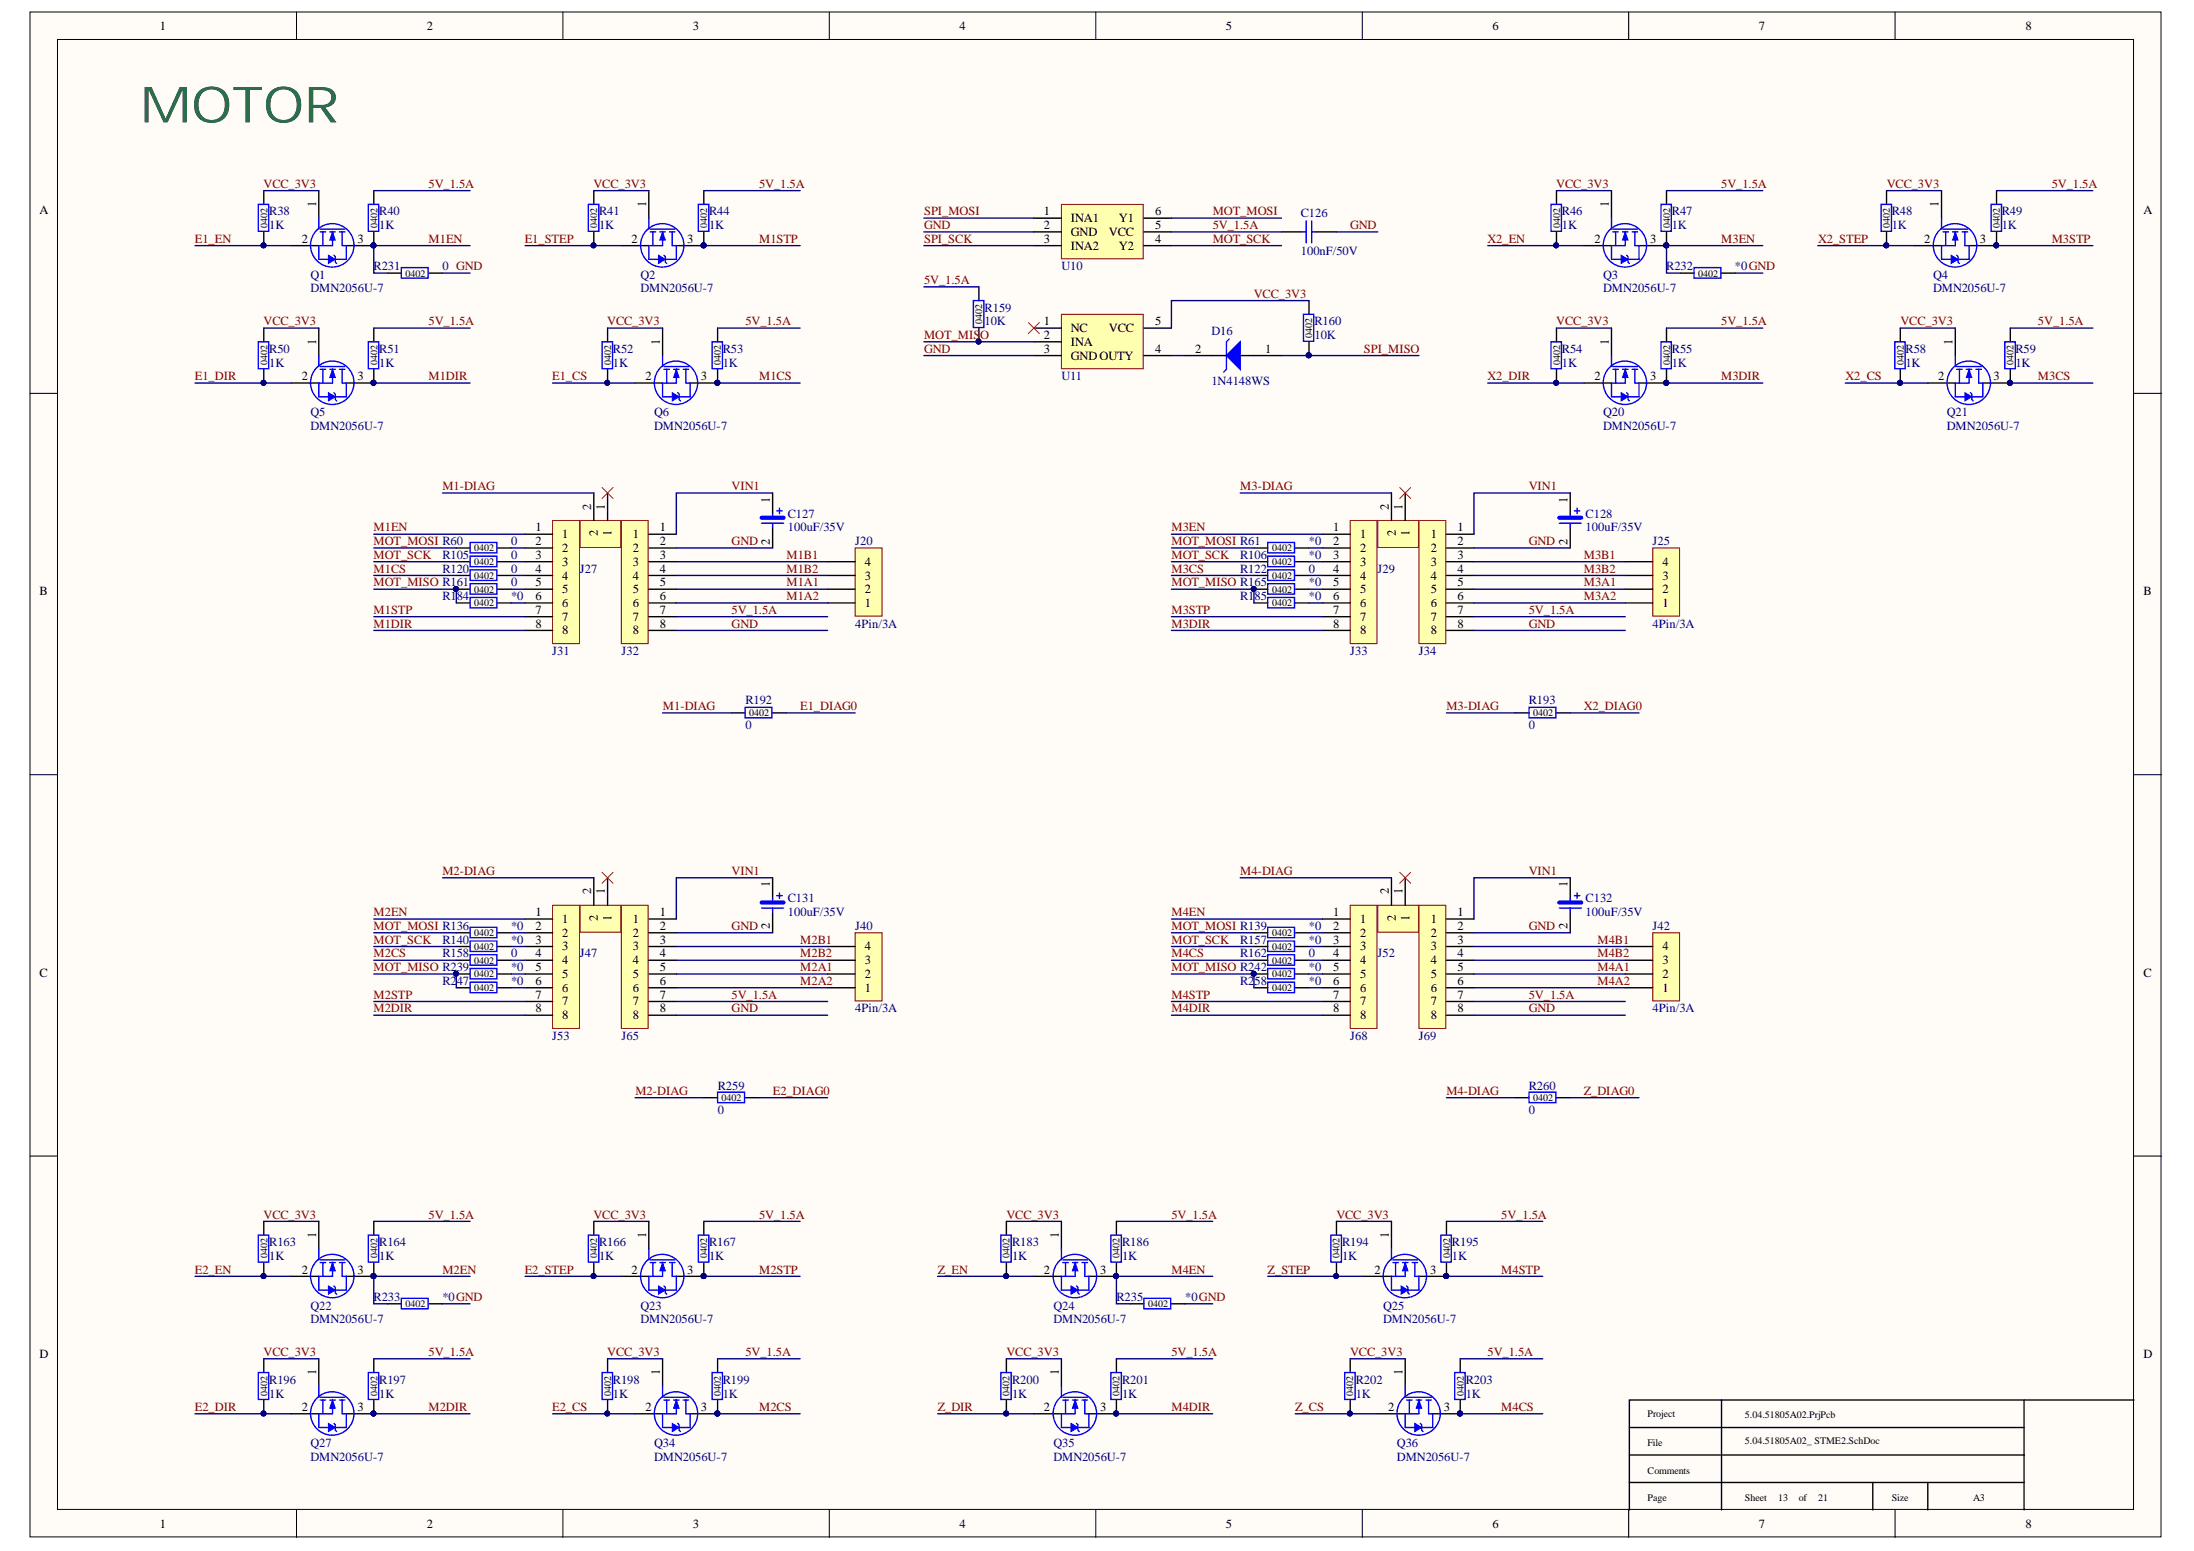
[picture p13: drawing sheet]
<svg xmlns="http://www.w3.org/2000/svg" width="297mm" height="210mm" viewBox="0 0 297 210" stroke-linecap="round" stroke-linejoin="round" font-family="sans-serif">
<defs><g id="words">
<text font-size="6.8" fill="#008000" x="18.9" y="16.6">MOTOR</text>
<g font-size="1.7">
<text x="21.7" y="4.1">1</text>
<text x="57.8" y="4.1">2</text>
<text x="93.8" y="4.1">3</text>
<text x="129.9" y="4.1">4</text>
<text x="166" y="4.1">5</text>
<text x="202.1" y="4.1">6</text>
<text x="238.1" y="4.1">7</text>
<text x="274.2" y="4.1">8</text>
<text x="5.3" y="28.9">A</text>
<text x="42.8" y="28.1" transform="rotate(-90 42.8 28.1)">1</text>
<text x="87.5" y="28.1" transform="rotate(-90 87.5 28.1)">1</text>
<text x="141.3" y="29.2">1</text>
<text x="156.4" y="29.2">6</text>
<text x="217.8" y="28.1" transform="rotate(-90 217.8 28.1)">1</text>
<text x="262.5" y="28.1" transform="rotate(-90 262.5 28.1)">1</text>
<text x="290.2" y="28.9">A</text>
<text x="40.9" y="32.9">2</text>
<text x="48.4" y="32.9">3</text>
<text x="85.5" y="32.9">2</text>
<text x="93" y="32.9">3</text>
<text x="141.3" y="31">2</text>
<text x="141.3" y="32.9">3</text>
<text x="145" y="31.9">GND</text>
<text x="145" y="33.8">INA2</text>
<text x="145" y="30.1">INA1</text>
<text x="150.1" y="31.9">VCC</text>
<text x="151.5" y="33.8">Y2</text>
<text x="151.5" y="30.1">Y1</text>
<text x="156.4" y="32.9">4</text>
<text x="156.4" y="31">5</text>
<text x="215.9" y="32.9">2</text>
<text x="223.4" y="32.9">3</text>
<text x="260.5" y="32.9">2</text>
<text x="268.1" y="32.9">3</text>
<text x="42.8" y="46.7" transform="rotate(-90 42.8 46.7)">1</text>
<text x="89.3" y="46.7" transform="rotate(-90 89.3 46.7)">1</text>
<text x="141.3" y="45.9">2</text>
<text x="141.3" y="47.8">3</text>
<text x="141.3" y="44">1</text>
<text x="145" y="46.8">INA</text>
<text x="145" y="45">NC</text>
<text x="150.1" y="45">VCC</text>
<text x="156.4" y="47.8">4</text>
<text x="156.4" y="44">5</text>
<text x="161.8" y="47.8">2</text>
<text x="171.3" y="47.8">1</text>
<text x="217.8" y="46.7" transform="rotate(-90 217.8 46.7)">1</text>
<text x="264.3" y="46.7" transform="rotate(-90 264.3 46.7)">1</text>
<text x="40.9" y="51.5">2</text>
<text x="48.4" y="51.5">3</text>
<text x="87.4" y="51.5">2</text>
<text x="94.9" y="51.5">3</text>
<text x="145" y="48.7">GND OUTY</text>
<text x="215.9" y="51.5">2</text>
<text x="223.4" y="51.5">3</text>
<text x="262.4" y="51.5">2</text>
<text x="269.9" y="51.5">3</text>
<text x="72.5" y="71.9">1</text>
<text x="80" y="69" transform="rotate(-90 80 69)">2</text>
<text x="81.9" y="69" transform="rotate(-90 81.9 69)">1</text>
<text x="89.3" y="71.9">1</text>
<text x="104.2" y="68" transform="rotate(-90 104.2 68)">1</text>
<text x="180.5" y="71.9">1</text>
<text x="188" y="69" transform="rotate(-90 188 69)">2</text>
<text x="189.9" y="69" transform="rotate(-90 189.9 69)">1</text>
<text x="197.3" y="71.9">1</text>
<text x="212.2" y="68" transform="rotate(-90 212.2 68)">1</text>
<text x="72.5" y="73.8">2</text>
<text x="72.5" y="75.6">3</text>
<text x="72.5" y="77.5">4</text>
<text x="76.1" y="74.7">2</text>
<text x="76.1" y="72.9">1</text>
<text x="76.1" y="76.6">3</text>
<text x="80.9" y="72.6" transform="rotate(-90 80.9 72.6)">2</text>
<text x="82.8" y="72.6" transform="rotate(-90 82.8 72.6)">1</text>
<text x="85.7" y="74.7">2</text>
<text x="85.7" y="72.9">1</text>
<text x="85.7" y="76.6">3</text>
<text x="89.3" y="73.8">2</text>
<text x="89.3" y="75.6">3</text>
<text x="89.3" y="77.5">4</text>
<text x="104.2" y="73.7" transform="rotate(-90 104.2 73.7)">2</text>
<text x="117.1" y="76.6">4</text>
<text x="180.5" y="73.8">2</text>
<text x="180.5" y="75.6">3</text>
<text x="180.5" y="77.5">4</text>
<text x="184.1" y="74.7">2</text>
<text x="184.1" y="72.9">1</text>
<text x="184.1" y="76.6">3</text>
<text x="189" y="72.6" transform="rotate(-90 189 72.6)">2</text>
<text x="190.8" y="72.6" transform="rotate(-90 190.8 72.6)">1</text>
<text x="193.7" y="74.7">2</text>
<text x="193.7" y="72.9">1</text>
<text x="193.7" y="76.6">3</text>
<text x="197.3" y="73.8">2</text>
<text x="197.3" y="75.6">3</text>
<text x="197.3" y="77.5">4</text>
<text x="212.2" y="73.7" transform="rotate(-90 212.2 73.7)">2</text>
<text x="225.1" y="76.6">4</text>
<text x="5.3" y="80.5">B</text>
<text x="72.5" y="79.4">5</text>
<text x="72.5" y="81.2">6</text>
<text x="72.5" y="83.1">7</text>
<text x="76.1" y="78.4">4</text>
<text x="76.1" y="80.3">5</text>
<text x="76.1" y="82.1">6</text>
<text x="85.7" y="78.4">4</text>
<text x="85.7" y="80.3">5</text>
<text x="85.7" y="82.1">6</text>
<text x="89.3" y="79.4">5</text>
<text x="89.3" y="81.2">6</text>
<text x="89.3" y="83.1">7</text>
<text x="117.1" y="82.1">1</text>
<text x="117.1" y="80.3">2</text>
<text x="117.1" y="78.4">3</text>
<text x="180.5" y="79.4">5</text>
<text x="180.5" y="81.2">6</text>
<text x="180.5" y="83.1">7</text>
<text x="184.1" y="78.4">4</text>
<text x="184.1" y="80.3">5</text>
<text x="184.1" y="82.1">6</text>
<text x="193.7" y="78.4">4</text>
<text x="193.7" y="80.3">5</text>
<text x="193.7" y="82.1">6</text>
<text x="197.3" y="79.4">5</text>
<text x="197.3" y="81.2">6</text>
<text x="197.3" y="83.1">7</text>
<text x="225.1" y="82.1">1</text>
<text x="225.1" y="80.3">2</text>
<text x="225.1" y="78.4">3</text>
<text x="290.2" y="80.5">B</text>
<text x="72.5" y="84.9">8</text>
<text x="76.1" y="84">7</text>
<text x="76.1" y="85.9">8</text>
<text x="85.7" y="84">7</text>
<text x="85.7" y="85.9">8</text>
<text x="89.3" y="84.9">8</text>
<text x="180.5" y="84.9">8</text>
<text x="184.1" y="84">7</text>
<text x="184.1" y="85.9">8</text>
<text x="193.7" y="84">7</text>
<text x="193.7" y="85.9">8</text>
<text x="197.3" y="84.9">8</text>
<text x="72.5" y="125.8">2</text>
<text x="72.5" y="124">1</text>
<text x="76.1" y="124.9">1</text>
<text x="80" y="121" transform="rotate(-90 80 121)">2</text>
<text x="80.9" y="124.7" transform="rotate(-90 80.9 124.7)">2</text>
<text x="81.9" y="121" transform="rotate(-90 81.9 121)">1</text>
<text x="82.8" y="124.7" transform="rotate(-90 82.8 124.7)">1</text>
<text x="85.7" y="124.9">1</text>
<text x="89.3" y="125.8">2</text>
<text x="89.3" y="124">1</text>
<text x="104.2" y="125.8" transform="rotate(-90 104.2 125.8)">2</text>
<text x="104.2" y="120.1" transform="rotate(-90 104.2 120.1)">1</text>
<text x="180.5" y="125.8">2</text>
<text x="180.5" y="124">1</text>
<text x="184.1" y="124.9">1</text>
<text x="188" y="121" transform="rotate(-90 188 121)">2</text>
<text x="189" y="124.7" transform="rotate(-90 189 124.7)">2</text>
<text x="189.9" y="121" transform="rotate(-90 189.9 121)">1</text>
<text x="190.8" y="124.7" transform="rotate(-90 190.8 124.7)">1</text>
<text x="193.7" y="124.9">1</text>
<text x="197.3" y="125.8">2</text>
<text x="197.3" y="124">1</text>
<text x="212.2" y="125.8" transform="rotate(-90 212.2 125.8)">2</text>
<text x="212.2" y="120.1" transform="rotate(-90 212.2 120.1)">1</text>
<text x="72.5" y="127.7">3</text>
<text x="72.5" y="129.6">4</text>
<text x="72.5" y="131.4">5</text>
<text x="76.1" y="126.8">2</text>
<text x="76.1" y="128.6">3</text>
<text x="76.1" y="130.5">4</text>
<text x="85.7" y="126.8">2</text>
<text x="85.7" y="128.6">3</text>
<text x="85.7" y="130.5">4</text>
<text x="89.3" y="127.7">3</text>
<text x="89.3" y="129.6">4</text>
<text x="89.3" y="131.4">5</text>
<text x="117.1" y="130.5">3</text>
<text x="117.1" y="128.6">4</text>
<text x="180.5" y="127.7">3</text>
<text x="180.5" y="129.6">4</text>
<text x="180.5" y="131.4">5</text>
<text x="184.1" y="126.8">2</text>
<text x="184.1" y="128.6">3</text>
<text x="184.1" y="130.5">4</text>
<text x="193.7" y="126.8">2</text>
<text x="193.7" y="128.6">3</text>
<text x="193.7" y="130.5">4</text>
<text x="197.3" y="127.7">3</text>
<text x="197.3" y="129.6">4</text>
<text x="197.3" y="131.4">5</text>
<text x="225.1" y="130.5">3</text>
<text x="225.1" y="128.6">4</text>
<text x="5.3" y="132.2">C</text>
<text x="72.5" y="133.3">6</text>
<text x="72.5" y="135.1">7</text>
<text x="72.5" y="137">8</text>
<text x="76.1" y="132.3">5</text>
<text x="76.1" y="134.2">6</text>
<text x="76.1" y="136.1">7</text>
<text x="76.1" y="137.9">8</text>
<text x="85.7" y="132.3">5</text>
<text x="85.7" y="134.2">6</text>
<text x="85.7" y="136.1">7</text>
<text x="85.7" y="137.9">8</text>
<text x="89.3" y="133.3">6</text>
<text x="89.3" y="135.1">7</text>
<text x="89.3" y="137">8</text>
<text x="117.1" y="134.2">1</text>
<text x="117.1" y="132.3">2</text>
<text x="180.5" y="133.3">6</text>
<text x="180.5" y="135.1">7</text>
<text x="180.5" y="137">8</text>
<text x="184.1" y="132.3">5</text>
<text x="184.1" y="134.2">6</text>
<text x="184.1" y="136.1">7</text>
<text x="184.1" y="137.9">8</text>
<text x="193.7" y="132.3">5</text>
<text x="193.7" y="134.2">6</text>
<text x="193.7" y="136.1">7</text>
<text x="193.7" y="137.9">8</text>
<text x="197.3" y="133.3">6</text>
<text x="197.3" y="135.1">7</text>
<text x="197.3" y="137">8</text>
<text x="225.1" y="134.2">1</text>
<text x="225.1" y="132.3">2</text>
<text x="290.2" y="132.2">C</text>
<text x="42.8" y="167.5" transform="rotate(-90 42.8 167.5)">1</text>
<text x="87.5" y="167.5" transform="rotate(-90 87.5 167.5)">1</text>
<text x="143.4" y="167.5" transform="rotate(-90 143.4 167.5)">1</text>
<text x="188" y="167.5" transform="rotate(-90 188 167.5)">1</text>
<text x="40.9" y="172.4">2</text>
<text x="48.4" y="172.4">3</text>
<text x="85.5" y="172.4">2</text>
<text x="93" y="172.4">3</text>
<text x="141.3" y="172.4">2</text>
<text x="149" y="172.4">3</text>
<text x="186.1" y="172.4">2</text>
<text x="193.6" y="172.4">3</text>
<text x="5.3" y="183.7">D</text>
<text x="290.2" y="183.7">D</text>
<text x="40.9" y="191">2</text>
<text x="42.8" y="186.1" transform="rotate(-90 42.8 186.1)">1</text>
<text x="48.4" y="191">3</text>
<text x="87.4" y="191">2</text>
<text x="89.3" y="186.1" transform="rotate(-90 89.3 186.1)">1</text>
<text x="94.9" y="191">3</text>
<text x="141.3" y="191">2</text>
<text x="143.4" y="186.1" transform="rotate(-90 143.4 186.1)">1</text>
<text x="149" y="191">3</text>
<text x="187.9" y="191">2</text>
<text x="189.9" y="186.1" transform="rotate(-90 189.9 186.1)">1</text>
<text x="195.5" y="191">3</text>
<text x="21.7" y="206.8">1</text>
<text x="57.8" y="206.8">2</text>
<text x="93.8" y="206.8">3</text>
<text x="129.9" y="206.8">4</text>
<text x="166" y="206.8">5</text>
<text x="202.1" y="206.8">6</text>
<text x="238.1" y="206.8">7</text>
<text x="274.2" y="206.8">8</text>
</g>
<g font-size="1.7" fill="#800000">
<text x="35.7" y="25.4">VCC_3V3</text>
<text x="58" y="25.4">5V_1.5A</text>
<text x="80.4" y="25.4">VCC_3V3</text>
<text x="102.8" y="25.4">5V_1.5A</text>
<text x="125.1" y="29.2">SPI_MOSI</text>
<text x="164.2" y="29.2">MOT_MOSI</text>
<text x="210.7" y="25.4">VCC_3V3</text>
<text x="233" y="25.4">5V_1.5A</text>
<text x="255.4" y="25.4">VCC_3V3</text>
<text x="277.8" y="25.4">5V_1.5A</text>
<text x="26.4" y="32.9">E1_EN</text>
<text x="58" y="32.9">M1EN</text>
<text x="71.1" y="32.9">E1_STEP</text>
<text x="102.8" y="32.9">M1STP</text>
<text x="125.1" y="32.9">SPI_SCK</text>
<text x="125.1" y="31">GND</text>
<text x="164.2" y="32.9">MOT_SCK</text>
<text x="164.2" y="31">5V_1.5A</text>
<text x="182.8" y="31">GND</text>
<text x="201.4" y="32.9">X2_EN</text>
<text x="233" y="32.9">M3EN</text>
<text x="246.1" y="32.9">X2_STEP</text>
<text x="277.8" y="32.9">M3STP</text>
<text x="125.1" y="38.5">5V_1.5A</text>
<text x="169.8" y="40.3">VCC_3V3</text>
<text x="35.7" y="44">VCC_3V3</text>
<text x="58" y="44">5V_1.5A</text>
<text x="82.2" y="44">VCC_3V3</text>
<text x="100.9" y="44">5V_1.5A</text>
<text x="125.1" y="45.9">MOT_MISO</text>
<text x="125.1" y="47.8">GND</text>
<text x="184.7" y="47.8">SPI_MISO</text>
<text x="210.7" y="44">VCC_3V3</text>
<text x="233" y="44">5V_1.5A</text>
<text x="257.3" y="44">VCC_3V3</text>
<text x="275.9" y="44">5V_1.5A</text>
<text x="26.4" y="51.5">E1_DIR</text>
<text x="58" y="51.5">M1DIR</text>
<text x="74.8" y="51.5">E1_CS</text>
<text x="102.8" y="51.5">M1CS</text>
<text x="201.4" y="51.5">X2_DIR</text>
<text x="233" y="51.5">M3DIR</text>
<text x="249.9" y="51.5">X2_CS</text>
<text x="275.9" y="51.5">M3CS</text>
<text x="50.6" y="71.9">M1EN</text>
<text x="59.9" y="66.3">M1-DIAG</text>
<text x="99" y="66.3">VIN1</text>
<text x="158.6" y="71.9">M3EN</text>
<text x="167.9" y="66.3">M3-DIAG</text>
<text x="207" y="66.3">VIN1</text>
<text x="50.6" y="75.6">MOT_SCK</text>
<text x="50.6" y="73.8">MOT_MOSI R60</text>
<text x="50.6" y="77.5">M1CS</text>
<text x="99" y="73.8">GND</text>
<text x="106.5" y="77.5">M1B2</text>
<text x="106.5" y="75.6">M1B1</text>
<text x="158.6" y="73.8">MOT_MOSI R61</text>
<text x="158.6" y="75.6">MOT_SCK</text>
<text x="158.6" y="77.5">M3CS</text>
<text x="207" y="73.8">GND</text>
<text x="214.4" y="77.5">M3B2</text>
<text x="214.4" y="75.6">M3B1</text>
<text x="50.6" y="79.4">MOT_MISO R161</text>
<text x="50.6" y="83.1">M1STP</text>
<text x="99" y="83.1">5V_1.5A</text>
<text x="106.5" y="79.4">M1A1</text>
<text x="106.5" y="81.2">M1A2</text>
<text x="158.6" y="79.4">MOT_MISO R165</text>
<text x="158.6" y="83.1">M3STP</text>
<text x="207" y="83.1">5V_1.5A</text>
<text x="214.4" y="79.4">M3A1</text>
<text x="214.4" y="81.2">M3A2</text>
<text x="50.6" y="84.9">M1DIR</text>
<text x="99" y="84.9">GND</text>
<text x="158.6" y="84.9">M3DIR</text>
<text x="207" y="84.9">GND</text>
<text x="89.7" y="96.1">M1-DIAG</text>
<text x="108.4" y="96.1">E1_DIAG0</text>
<text x="195.8" y="96.1">M3-DIAG</text>
<text x="214.4" y="96.1">X2_DIAG0</text>
<text x="59.9" y="118.4">M2-DIAG</text>
<text x="99" y="118.4">VIN1</text>
<text x="167.9" y="118.4">M4-DIAG</text>
<text x="207" y="118.4">VIN1</text>
<text x="50.6" y="125.8">MOT_MOSI R136</text>
<text x="50.6" y="124">M2EN</text>
<text x="99" y="125.8">GND</text>
<text x="158.6" y="124">M4EN</text>
<text x="158.6" y="125.8">MOT_MOSI R139</text>
<text x="207" y="125.8">GND</text>
<text x="50.6" y="131.4">MOT_MISO R239</text>
<text x="50.6" y="129.6">M2CS</text>
<text x="50.6" y="127.7">MOT_SCK</text>
<text x="108.4" y="131.4">M2A1</text>
<text x="108.4" y="129.6">M2B2</text>
<text x="108.4" y="127.7">M2B1</text>
<text x="158.6" y="127.7">MOT_SCK</text>
<text x="158.6" y="129.6">M4CS</text>
<text x="158.6" y="131.4">MOT_MISO R242</text>
<text x="216.3" y="131.4">M4A1</text>
<text x="216.3" y="129.6">M4B2</text>
<text x="216.3" y="127.7">M4B1</text>
<text x="50.6" y="137">M2DIR</text>
<text x="50.6" y="135.1">M2STP</text>
<text x="99" y="135.1">5V_1.5A</text>
<text x="99" y="137">GND</text>
<text x="108.4" y="133.3">M2A2</text>
<text x="158.6" y="135.1">M4STP</text>
<text x="158.6" y="137">M4DIR</text>
<text x="207" y="135.1">5V_1.5A</text>
<text x="207" y="137">GND</text>
<text x="216.3" y="133.3">M4A2</text>
<text x="86" y="148.2">M2-DIAG</text>
<text x="104.6" y="148.2">E2_DIAG0</text>
<text x="195.8" y="148.2">M4-DIAG</text>
<text x="214.4" y="148.2">Z_DIAG0</text>
<text x="35.7" y="165">VCC_3V3</text>
<text x="58" y="165">5V_1.5A</text>
<text x="80.4" y="165">VCC_3V3</text>
<text x="102.8" y="165">5V_1.5A</text>
<text x="136.3" y="165">VCC_3V3</text>
<text x="158.6" y="165">5V_1.5A</text>
<text x="180.9" y="165">VCC_3V3</text>
<text x="203.3" y="165">5V_1.5A</text>
<text x="26.4" y="172.4">E2_EN</text>
<text x="59.9" y="172.4">M2EN</text>
<text x="71.1" y="172.4">E2_STEP</text>
<text x="102.8" y="172.4">M2STP</text>
<text x="127" y="172.4">Z_EN</text>
<text x="158.6" y="172.4">M4EN</text>
<text x="171.6" y="172.4">Z_STEP</text>
<text x="203.3" y="172.4">M4STP</text>
<text x="35.7" y="183.6">VCC_3V3</text>
<text x="58" y="183.6">5V_1.5A</text>
<text x="82.2" y="183.6">VCC_3V3</text>
<text x="100.9" y="183.6">5V_1.5A</text>
<text x="136.3" y="183.6">VCC_3V3</text>
<text x="158.6" y="183.6">5V_1.5A</text>
<text x="182.8" y="183.6">VCC_3V3</text>
<text x="201.4" y="183.6">5V_1.5A</text>
<text x="26.4" y="191">E2_DIR</text>
<text x="58" y="191">M2DIR</text>
<text x="74.8" y="191">E2_CS</text>
<text x="102.8" y="191">M2CS</text>
<text x="127" y="191">Z_DIR</text>
<text x="158.6" y="191">M4DIR</text>
<text x="175.3" y="191">Z_CS</text>
<text x="203.3" y="191">M4CS</text>
</g>
<g font-size="1.7" fill="#000080">
<text x="36.5" y="29.2">R38</text>
<text x="51.3" y="29.2">R40</text>
<text x="81.1" y="29.2">R41</text>
<text x="96" y="29.2">R44</text>
<text x="176.1" y="29.3">C126</text>
<text x="211.5" y="29.2">R46</text>
<text x="226.4" y="29.2">R47</text>
<text x="256.1" y="29.2">R48</text>
<text x="271" y="29.2">R49</text>
<text x="36.5" y="31">1K</text>
<text x="51.3" y="31">1K</text>
<text x="81.1" y="31">1K</text>
<text x="96" y="31">1K</text>
<text x="176.1" y="34.6">100nF/50V</text>
<text x="211.5" y="31">1K</text>
<text x="226.4" y="31">1K</text>
<text x="256.1" y="31">1K</text>
<text x="271" y="31">1K</text>
<text x="42" y="37.7">Q1</text>
<text x="42" y="39.6">DMN2056U-7</text>
<text x="50.6" y="36.6">R231</text>
<text x="59.9" y="36.6">0 GND</text>
<text x="86.7" y="37.7">Q2</text>
<text x="86.7" y="39.6">DMN2056U-7</text>
<text x="143.7" y="36.6">U10</text>
<text x="217" y="37.7">Q3</text>
<text x="217" y="39.6">DMN2056U-7</text>
<text x="225.6" y="36.6">R232</text>
<text x="234.9" y="36.6">*0GND</text>
<text x="261.7" y="37.7">Q4</text>
<text x="261.7" y="39.6">DMN2056U-7</text>
<text x="36.5" y="47.8">R50</text>
<text x="51.3" y="47.8">R51</text>
<text x="83" y="47.8">R52</text>
<text x="97.9" y="47.8">R53</text>
<text x="133.3" y="42.2">R159</text>
<text x="133.3" y="44">10K</text>
<text x="164" y="45.3">D16</text>
<text x="178" y="44">R160</text>
<text x="178" y="45.9">10K</text>
<text x="211.5" y="47.8">R54</text>
<text x="226.4" y="47.8">R55</text>
<text x="258" y="47.8">R58</text>
<text x="272.9" y="47.8">R59</text>
<text x="36.5" y="49.6">1K</text>
<text x="51.3" y="49.6">1K</text>
<text x="83" y="49.6">1K</text>
<text x="97.9" y="49.6">1K</text>
<text x="143.7" y="51.5">U11</text>
<text x="164" y="52.1">1N4148WS</text>
<text x="211.5" y="49.6">1K</text>
<text x="226.4" y="49.6">1K</text>
<text x="258" y="49.6">1K</text>
<text x="272.9" y="49.6">1K</text>
<text x="42" y="56.3">Q5</text>
<text x="42" y="58.1">DMN2056U-7</text>
<text x="88.6" y="56.3">Q6</text>
<text x="88.6" y="58.1">DMN2056U-7</text>
<text x="217" y="56.3">Q20</text>
<text x="217" y="58.1">DMN2056U-7</text>
<text x="263.6" y="56.3">Q21</text>
<text x="263.6" y="58.1">DMN2056U-7</text>
<text x="106.7" y="70.1">C127</text>
<text x="106.7" y="71.9">100uF/35V</text>
<text x="214.7" y="70.1">C128</text>
<text x="214.7" y="71.9">100uF/35V</text>
<text x="59.9" y="77.5">R120</text>
<text x="59.9" y="75.6">R105</text>
<text x="69.2" y="77.5">0</text>
<text x="69.2" y="75.6">0</text>
<text x="69.2" y="73.8">0</text>
<text x="78.5" y="77.5">J27</text>
<text x="115.8" y="73.8">J20</text>
<text x="167.9" y="77.5">R122</text>
<text x="167.9" y="75.6">R106</text>
<text x="177.2" y="77.5">0</text>
<text x="177.2" y="75.6">*0</text>
<text x="177.2" y="73.8">*0</text>
<text x="186.5" y="77.5">J29</text>
<text x="223.7" y="73.8">J25</text>
<text x="59.9" y="81.2">R184</text>
<text x="69.2" y="81.2">*0</text>
<text x="69.2" y="79.4">0</text>
<text x="167.9" y="81.2">R185</text>
<text x="177.2" y="81.2">*0</text>
<text x="177.2" y="79.4">*0</text>
<text x="74.8" y="88.7">J31</text>
<text x="84.2" y="88.7">J32</text>
<text x="115.8" y="84.9">4Pin/3A</text>
<text x="182.8" y="88.7">J33</text>
<text x="192.1" y="88.7">J34</text>
<text x="223.7" y="84.9">4Pin/3A</text>
<text x="100.9" y="95.3">R192</text>
<text x="207" y="95.3">R193</text>
<text x="100.9" y="98.7">0</text>
<text x="207" y="98.7">0</text>
<text x="69.2" y="125.8">*0</text>
<text x="106.7" y="122.1">C131</text>
<text x="106.7" y="124">100uF/35V</text>
<text x="115.8" y="125.8">J40</text>
<text x="177.2" y="125.8">*0</text>
<text x="214.7" y="122.1">C132</text>
<text x="214.7" y="124">100uF/35V</text>
<text x="223.7" y="125.8">J42</text>
<text x="59.9" y="129.6">R158</text>
<text x="59.9" y="127.7">R140</text>
<text x="69.2" y="131.4">*0</text>
<text x="69.2" y="129.6">0</text>
<text x="69.2" y="127.7">*0</text>
<text x="78.5" y="129.6">J47</text>
<text x="167.9" y="129.6">R162</text>
<text x="167.9" y="127.7">R157</text>
<text x="177.2" y="131.4">*0</text>
<text x="177.2" y="129.6">0</text>
<text x="177.2" y="127.7">*0</text>
<text x="186.5" y="129.6">J52</text>
<text x="59.9" y="133.3">R247</text>
<text x="69.2" y="133.3">*0</text>
<text x="115.8" y="137">4Pin/3A</text>
<text x="167.9" y="133.3">R258</text>
<text x="177.2" y="133.3">*0</text>
<text x="223.7" y="137">4Pin/3A</text>
<text x="74.8" y="140.7">J53</text>
<text x="84.2" y="140.7">J65</text>
<text x="182.8" y="140.7">J68</text>
<text x="192.1" y="140.7">J69</text>
<text x="97.2" y="147.5">R259</text>
<text x="207" y="147.5">R260</text>
<text x="97.2" y="150.8">0</text>
<text x="207" y="150.8">0</text>
<text x="36.5" y="168.7">R163</text>
<text x="36.5" y="170.5">1K</text>
<text x="51.3" y="168.7">R164</text>
<text x="51.3" y="170.5">1K</text>
<text x="81.1" y="168.7">R166</text>
<text x="81.1" y="170.5">1K</text>
<text x="96" y="168.7">R167</text>
<text x="96" y="170.5">1K</text>
<text x="137" y="168.7">R183</text>
<text x="137" y="170.5">1K</text>
<text x="151.9" y="168.7">R186</text>
<text x="151.9" y="170.5">1K</text>
<text x="181.7" y="168.7">R194</text>
<text x="181.7" y="170.5">1K</text>
<text x="196.6" y="168.7">R195</text>
<text x="196.6" y="170.5">1K</text>
<text x="42" y="177.2">Q22</text>
<text x="42" y="179.1">DMN2056U-7</text>
<text x="50.6" y="176.1">R233</text>
<text x="59.9" y="176.1">*0GND</text>
<text x="86.7" y="177.2">Q23</text>
<text x="86.7" y="179.1">DMN2056U-7</text>
<text x="142.6" y="177.2">Q24</text>
<text x="142.6" y="179.1">DMN2056U-7</text>
<text x="151.2" y="176.1">R235</text>
<text x="160.5" y="176.1">*0GND</text>
<text x="187.3" y="177.2">Q25</text>
<text x="187.3" y="179.1">DMN2056U-7</text>
<text x="36.5" y="187.3">R196</text>
<text x="36.5" y="189.1">1K</text>
<text x="51.3" y="187.3">R197</text>
<text x="51.3" y="189.1">1K</text>
<text x="83" y="187.3">R198</text>
<text x="83" y="189.1">1K</text>
<text x="97.9" y="187.3">R199</text>
<text x="97.9" y="189.1">1K</text>
<text x="137" y="187.3">R200</text>
<text x="137" y="189.1">1K</text>
<text x="151.9" y="187.3">R201</text>
<text x="151.9" y="189.1">1K</text>
<text x="183.6" y="187.3">R202</text>
<text x="183.6" y="189.1">1K</text>
<text x="198.4" y="187.3">R203</text>
<text x="198.4" y="189.1">1K</text>
<text x="42" y="195.8">Q27</text>
<text x="42" y="197.7">DMN2056U-7</text>
<text x="88.6" y="195.8">Q34</text>
<text x="88.6" y="197.7">DMN2056U-7</text>
<text x="142.6" y="195.8">Q35</text>
<text x="142.6" y="197.7">DMN2056U-7</text>
<text x="189.1" y="195.8">Q36</text>
<text x="189.1" y="197.7">DMN2056U-7</text>
</g>
<g font-size="1.4">
<text x="36.2" y="30.8" transform="rotate(-90 36.2 30.8)">0402</text>
<text x="51.1" y="30.8" transform="rotate(-90 51.1 30.8)">0402</text>
<text x="80.9" y="30.8" transform="rotate(-90 80.9 30.8)">0402</text>
<text x="95.8" y="30.8" transform="rotate(-90 95.8 30.8)">0402</text>
<text x="211.2" y="30.8" transform="rotate(-90 211.2 30.8)">0402</text>
<text x="226.1" y="30.8" transform="rotate(-90 226.1 30.8)">0402</text>
<text x="255.9" y="30.8" transform="rotate(-90 255.9 30.8)">0402</text>
<text x="270.8" y="30.8" transform="rotate(-90 270.8 30.8)">0402</text>
<text x="54.9" y="37.4">0402</text>
<text x="229.9" y="37.4">0402</text>
<text x="133" y="43.9" transform="rotate(-90 133 43.9)">0402</text>
<text x="177.6" y="45.7" transform="rotate(-90 177.6 45.7)">0402</text>
<text x="36.2" y="49.4" transform="rotate(-90 36.2 49.4)">0402</text>
<text x="51.1" y="49.4" transform="rotate(-90 51.1 49.4)">0402</text>
<text x="82.7" y="49.4" transform="rotate(-90 82.7 49.4)">0402</text>
<text x="97.6" y="49.4" transform="rotate(-90 97.6 49.4)">0402</text>
<text x="211.2" y="49.4" transform="rotate(-90 211.2 49.4)">0402</text>
<text x="226.1" y="49.4" transform="rotate(-90 226.1 49.4)">0402</text>
<text x="257.7" y="49.4" transform="rotate(-90 257.7 49.4)">0402</text>
<text x="272.6" y="49.4" transform="rotate(-90 272.6 49.4)">0402</text>
<text x="64.2" y="76.5">0402</text>
<text x="64.2" y="74.6">0402</text>
<text x="172.2" y="76.5">0402</text>
<text x="172.2" y="74.6">0402</text>
<text x="64.2" y="82.1">0402</text>
<text x="64.2" y="80.2">0402</text>
<text x="64.2" y="78.3">0402</text>
<text x="172.2" y="82.1">0402</text>
<text x="172.2" y="80.2">0402</text>
<text x="172.2" y="78.3">0402</text>
<text x="101.4" y="96.9">0402</text>
<text x="207.6" y="96.9">0402</text>
<text x="64.2" y="130.4">0402</text>
<text x="64.2" y="128.5">0402</text>
<text x="64.2" y="126.7">0402</text>
<text x="172.2" y="130.4">0402</text>
<text x="172.2" y="128.5">0402</text>
<text x="172.2" y="126.7">0402</text>
<text x="64.2" y="134.1">0402</text>
<text x="64.2" y="132.3">0402</text>
<text x="172.2" y="134.1">0402</text>
<text x="172.2" y="132.3">0402</text>
<text x="97.7" y="149">0402</text>
<text x="207.6" y="149">0402</text>
<text x="36.2" y="170.3" transform="rotate(-90 36.2 170.3)">0402</text>
<text x="51.1" y="170.3" transform="rotate(-90 51.1 170.3)">0402</text>
<text x="80.9" y="170.3" transform="rotate(-90 80.9 170.3)">0402</text>
<text x="95.8" y="170.3" transform="rotate(-90 95.8 170.3)">0402</text>
<text x="136.7" y="170.3" transform="rotate(-90 136.7 170.3)">0402</text>
<text x="151.6" y="170.3" transform="rotate(-90 151.6 170.3)">0402</text>
<text x="181.4" y="170.3" transform="rotate(-90 181.4 170.3)">0402</text>
<text x="196.3" y="170.3" transform="rotate(-90 196.3 170.3)">0402</text>
<text x="54.9" y="176.9">0402</text>
<text x="155.5" y="176.9">0402</text>
<text x="36.2" y="188.9" transform="rotate(-90 36.2 188.9)">0402</text>
<text x="51.1" y="188.9" transform="rotate(-90 51.1 188.9)">0402</text>
<text x="82.7" y="188.9" transform="rotate(-90 82.7 188.9)">0402</text>
<text x="97.6" y="188.9" transform="rotate(-90 97.6 188.9)">0402</text>
<text x="136.7" y="188.9" transform="rotate(-90 136.7 188.9)">0402</text>
<text x="151.6" y="188.9" transform="rotate(-90 151.6 188.9)">0402</text>
<text x="183.2" y="188.9" transform="rotate(-90 183.2 188.9)">0402</text>
<text x="198.2" y="188.9" transform="rotate(-90 198.2 188.9)">0402</text>
<text x="223.1" y="191.8">Project</text>
<text x="236.2" y="191.9">5.04.51805A02.PrjPcb</text>
<text x="223.1" y="195.7">File</text>
<text x="236.2" y="195.5">5.04.51805A02_ STME2.SchDoc</text>
<text x="223.1" y="203.2">Page</text>
<text x="223.1" y="199.4">Comments</text>
<text x="236.2" y="203.2">Sheet</text>
<text x="240.7" y="203.2">13</text>
<text x="243.5" y="203.2">of</text>
<text x="246.1" y="203.2">21</text>
<text x="256.1" y="203.2">Size</text>
<text x="267.1" y="203.2">A3</text>
</g>
</g></defs>
<g fill="#fffcf8" stroke="#000" stroke-width=".14">
<path d="M4.1 1.6h288.5v206.4h-288.5z"/>
<path d="M7.8 5.3h281.1v199h-281.1z"/>
</g>
<g fill="none" stroke="#000" stroke-width=".14">
<path d="M40.1 1.6v3.7M76.2 1.6v3.7M112.3 1.6v3.7M148.4 1.6v3.7M184.4 1.6v3.7M220.5 1.6v3.7M256.6 1.6v3.7M4.1 53.2h3.7M288.9 53.2h3.8M4.1 104.8h3.7M288.9 104.8h3.8M4.1 156.5h3.7"/>
<path d="M288.9 156.5h3.8M40.1 204.3v3.8M76.2 204.3v3.8M112.3 204.3v3.8M148.4 204.3v3.8M184.4 204.3v3.8M220.5 204.3v3.8M256.6 204.3v3.8"/>
</g>
<path d="M220.6 196.9h53.4M220.6 193.2h53.4M233.1 189.5v14.8M274 189.5v14.8M288.9 189.5h-68.3v14.8M220.6 200.6h53.4M253.6 200.6v3.7M261 200.6v3.7" fill="none" stroke="#000" stroke-width=".19"/>
<path d="M115.8 74.2h3.6v9.2h-3.6z" fill="#ffffb0" stroke="#800000" stroke-width=".14"/>
<path d="M104.6 66.7v2.8M104.6 71.4v2.8M112 79.7h3.8M112 77.9h3.8M112 76h3.8M99 96.5h1.9M104.6 96.5h1.9M112 81.6h3.8" fill="none" stroke="#000" stroke-width=".19"/>
<path d="M103.1 70.1h3" fill="none" stroke="#00f" stroke-width=".56"/>
<path d="M103.1 70.8h3M104.6 69.5v.6M104.6 70.8v.6M105.2 69.1h.7M105.5 68.8v.7M100.9 95.7h3.6v1.4h-3.6z" fill="none" stroke="#00f" stroke-width=".19"/>
<path d="M115.8 126.2h3.6v9.3h-3.6z" fill="#ffffb0" stroke="#800000" stroke-width=".14"/>
<path d="M104.6 118.8v2.8M104.6 123.4v2.8M112 133.7h3.8M112 131.8h3.8M112 130h3.8M112 128.1h3.8M95.3 148.6h1.9M100.9 148.6h1.8" fill="none" stroke="#000" stroke-width=".19"/>
<path d="M103.1 122.1h3" fill="none" stroke="#00f" stroke-width=".56"/>
<path d="M103.1 122.9h3M104.6 121.6v.5M104.6 122.9v.5M105.2 121.2h.7M105.5 120.8v.8M97.2 147.8h3.6v1.4h-3.6z" fill="none" stroke="#00f" stroke-width=".19"/>
<path d="M74.8 70.4h3.6v16.7h-3.6z" fill="#ffffb0" stroke="#800000" stroke-width=".14"/>
<path d="M71.1 74.2h3.7M71.1 72.3h3.7M71.1 76h3.7M71.1 77.9h3.7M71.1 79.7h3.7M71.1 81.6h3.7M71.1 83.5h3.7M71.1 85.3h3.7" fill="none" stroke="#000" stroke-width=".19"/>
<path d="M78.5 70.4h5.5v3.7h-5.5z" fill="#ffffb0" stroke="#800000" stroke-width=".14"/>
<path d="M80.4 66.7v3.7M82.3 66.7v3.7" fill="none" stroke="#000" stroke-width=".19"/>
<path d="M81.5 66l1.5 1.5M83 66l-1.5 1.5" fill="none" stroke="#f00" stroke-width=".14"/>
<path d="M84.1 122.5h3.7v16.7h-3.7z" fill="#ffffb0" stroke="#800000" stroke-width=".14"/>
<path d="M87.8 126.2h3.8M87.8 124.4h3.8M87.8 128.1h3.8M87.8 130h3.8M87.8 131.8h3.8M87.8 133.7h3.8M87.8 135.5h3.8M87.8 137.4h3.8" fill="none" stroke="#000" stroke-width=".19"/>
<path d="M78.5 122.5h5.5v3.7h-5.5z" fill="#ffffb0" stroke="#800000" stroke-width=".14"/>
<path d="M80.4 118.8v3.7M82.3 118.8v3.7" fill="none" stroke="#000" stroke-width=".19"/>
<path d="M74.8 122.5h3.6v16.7h-3.6z" fill="#ffffb0" stroke="#800000" stroke-width=".14"/>
<g fill="none" stroke="#000" stroke-width=".19">
<path d="M61.8 79.7h1.8M67.4 79.7h1.8M61.8 81.6h1.8M67.4 81.6h1.8M61.8 131.8h1.8M61.8 133.7h1.8M67.4 131.8h1.8M67.4 133.7h1.8M71.1 126.2h3.7M71.1 124.4h3.7M71.1 128.1h3.7M71.1 130h3.7"/>
<path d="M71.1 131.8h3.7M71.1 133.7h3.7M71.1 135.5h3.7M71.1 137.4h3.7"/>
</g>
<path d="M81.5 118.1l1.5 1.4M83 118.1l-1.5 1.4" fill="none" stroke="#f00" stroke-width=".14"/>
<path d="M63.6 79h3.7v1.4h-3.7zM63.6 80.9h3.7v1.4h-3.7zM63.6 132.9h3.7v1.4h-3.7zM63.6 131.1h3.7v1.4h-3.7z" fill="none" stroke="#00f" stroke-width=".19"/>
<g fill="#000080" stroke="#000080" stroke-width=".14">
<circle cx="61.7" cy="79.7" r=".33"/>
<circle cx="61.7" cy="131.8" r=".33"/>
</g>
<path d="M84.1 70.4h3.7v16.7h-3.7z" fill="#ffffb0" stroke="#800000" stroke-width=".14"/>
<path d="M87.8 74.2h3.8M87.8 72.3h3.8M87.8 76h3.8M87.8 77.9h3.8M87.8 79.7h3.8M87.8 81.6h3.8M87.8 83.5h3.8M87.8 85.3h3.8" fill="none" stroke="#000" stroke-width=".19"/>
<path d="M223.8 74.2h3.6v9.2h-3.6z" fill="#ffffb0" stroke="#800000" stroke-width=".14"/>
<path d="M212.6 66.7v2.8M212.6 71.4v2.8M220 79.7h3.8M220 77.9h3.8M220 76h3.8M205.1 96.5h1.9M210.7 96.5h1.9M220 81.6h3.8" fill="none" stroke="#000" stroke-width=".19"/>
<path d="M211.1 70.1h3" fill="none" stroke="#00f" stroke-width=".56"/>
<path d="M211.1 70.8h3M212.6 69.5v.6M212.6 70.8v.6M213.1 69.1h.8M213.5 68.8v.7M207 95.7h3.7v1.4h-3.7z" fill="none" stroke="#00f" stroke-width=".19"/>
<path d="M223.8 126.2h3.6v9.3h-3.6z" fill="#ffffb0" stroke="#800000" stroke-width=".14"/>
<path d="M212.6 118.8v2.8M212.6 123.4v2.8M220 133.7h3.8M220 131.8h3.8M220 130h3.8M220 128.1h3.8M205.1 148.6h1.9M210.7 148.6h1.9" fill="none" stroke="#000" stroke-width=".19"/>
<path d="M211.1 122.1h3" fill="none" stroke="#00f" stroke-width=".56"/>
<path d="M211.1 122.9h3M212.6 121.6v.5M212.6 122.9v.5M213.1 121.2h.8M213.5 120.8v.8M207 147.8h3.7v1.4h-3.7z" fill="none" stroke="#00f" stroke-width=".19"/>
<path d="M192.1 70.4h3.6v16.7h-3.6z" fill="#ffffb0" stroke="#800000" stroke-width=".14"/>
<path d="M195.8 74.2h3.8M195.8 72.3h3.8M195.8 76h3.8M195.8 77.9h3.8M195.8 79.7h3.8M195.8 81.6h3.8M195.8 83.5h3.8M195.8 85.3h3.8" fill="none" stroke="#000" stroke-width=".19"/>
<path d="M192.1 122.5h3.6v16.7h-3.6z" fill="#ffffb0" stroke="#800000" stroke-width=".14"/>
<path d="M195.8 126.2h3.8M195.8 124.4h3.8M195.8 128.1h3.8M195.8 130h3.8M195.8 131.8h3.8M195.8 133.7h3.8M195.8 135.5h3.8M195.8 137.4h3.8" fill="none" stroke="#000" stroke-width=".19"/>
<path d="M186.5 70.4h5.5v3.7h-5.5z" fill="#ffffb0" stroke="#800000" stroke-width=".14"/>
<path d="M188.4 66.7v3.7M190.2 66.7v3.7" fill="none" stroke="#000" stroke-width=".19"/>
<path d="M186.5 122.5h5.5v3.7h-5.5z" fill="#ffffb0" stroke="#800000" stroke-width=".14"/>
<path d="M188.4 118.8v3.7M190.2 118.8v3.7" fill="none" stroke="#000" stroke-width=".19"/>
<path d="M182.8 122.5h3.6v16.7h-3.6z" fill="#ffffb0" stroke="#800000" stroke-width=".14"/>
<g fill="none" stroke="#000" stroke-width=".19">
<path d="M169.8 79.7h1.8M175.4 79.7h1.8M169.8 81.6h1.8M175.4 81.6h1.8M169.8 131.8h1.8M169.8 133.7h1.8M175.4 131.8h1.8M175.4 133.7h1.8M179.1 126.2h3.7M179.1 124.4h3.7M179.1 128.1h3.7M179.1 130h3.7"/>
<path d="M179.1 131.8h3.7M179.1 133.7h3.7M179.1 135.5h3.7M179.1 137.4h3.7"/>
</g>
<path d="M189.5 66l1.5 1.5M191 66l-1.5 1.5M189.5 118.1l1.5 1.4M191 118.1l-1.5 1.4" fill="none" stroke="#f00" stroke-width=".14"/>
<path d="M171.6 79h3.7v1.4h-3.7zM171.6 80.9h3.7v1.4h-3.7zM171.6 132.9h3.7v1.4h-3.7zM171.6 131.1h3.7v1.4h-3.7z" fill="none" stroke="#00f" stroke-width=".19"/>
<g fill="#000080" stroke="#000080" stroke-width=".14">
<circle cx="169.7" cy="131.8" r=".34"/>
<circle cx="169.7" cy="79.7" r=".34"/>
</g>
<path d="M182.8 70.4h3.6v16.7h-3.6z" fill="#ffffb0" stroke="#800000" stroke-width=".14"/>
<path d="M179.1 74.2h3.7M179.1 72.3h3.7M179.1 76h3.7M179.1 77.9h3.7M179.1 79.7h3.7M179.1 81.6h3.7M179.1 83.5h3.7M179.1 85.3h3.7" fill="none" stroke="#000" stroke-width=".19"/>
<path d="M143.7 27.7h11.1v7.3h-11.1z" fill="#ffffb0" stroke="#800000" stroke-width=".14"/>
<path d="M140 31.4h3.7M140 33.2h3.7M140 29.5h3.7M154.9 31.4h3.7M154.9 33.2h3.7M154.9 29.5h3.7" fill="none" stroke="#000" stroke-width=".19"/>
<path d="M143.7 42.5h11.1v7.4h-11.1z" fill="#ffffb0" stroke="#800000" stroke-width=".14"/>
<g fill="none" stroke="#000" stroke-width=".19">
<path d="M132.5 38.8v1.9M173.5 31.4h2.8M178.1 31.4h2.8M39.4 51.8h3.8M43.2 44.4v3.7M46.9 51.8h3.7M82.3 44.4v1.9M82.3 50v1.8M132.5 44.4v1.9M140 46.3h3.7M140 48.1h3.7M140 44.4h3.7"/>
<path d="M154.9 48.1h3.7M154.9 44.4h3.7M177.2 40.7v1.8M177.2 46.3v1.8M61.8 77.9h1.8M61.8 76h1.8M61.8 74.2h1.8M67.4 77.9h1.8M67.4 76h1.8M67.4 74.2h1.8M169.8 77.9h1.8M169.8 76h1.8"/>
<path d="M169.8 74.2h1.8M175.4 77.9h1.8M175.4 76h1.8M175.4 74.2h1.8M61.8 130h1.8M61.8 128.1h1.8M61.8 126.2h1.8M67.4 130h1.8M67.4 128.1h1.8M67.4 126.2h1.8M169.8 130h1.8M169.8 128.1h1.8"/>
<path d="M169.8 126.2h1.8M175.4 130h1.8M175.4 128.1h1.8M175.4 126.2h1.8"/>
</g>
<g fill="none" stroke="#00f" stroke-width=".19">
<path d="M176.3 31.4h.5M176.8 29.9v3M177.6 29.9v3M177.6 31.4h.5M43.2 48.1v1.5M43.3 49.6h3.4M43.3 50h.8M43.7 50v1.8M44.6 50h.8M45 50v1.8h-1.8M46 50h.7M46.3 50v1.8"/>
<path d="M81.5 46.3h1.4v3.6h-1.4zM131.8 40.7h1.4v3.6h-1.4zM176.5 42.5h1.4v3.7h-1.4zM63.6 77.1h3.7v1.4h-3.7zM63.6 75.3h3.7v1.4h-3.7zM63.6 73.4h3.7v1.4h-3.7zM171.6 77.1h3.7v1.4h-3.7zM171.6 75.3h3.7v1.4h-3.7zM171.6 73.4h3.7v1.4h-3.7zM63.6 129.2h3.7v1.4h-3.7zM63.6 127.4h3.7v1.4h-3.7zM63.6 125.5h3.7v1.4h-3.7z"/>
<path d="M171.6 129.2h3.7v1.4h-3.7zM171.6 127.4h3.7v1.4h-3.7zM171.6 125.5h3.7v1.4h-3.7z"/>
</g>
<g fill="#000080" stroke="#000080" stroke-width=".14">
<circle cx="132.5" cy="46.2" r=".33"/>
<circle cx="177.2" cy="48.1" r=".34"/>
<circle cx="82.2" cy="51.8" r=".33"/>
<circle cx="50.6" cy="51.8" r=".33"/>
</g>
<path d="M139.2 43.7l1.5 1.4M140.7 43.7l-1.5 1.4" fill="none" stroke="#f00" stroke-width=".14"/>
<path d="M45 50l.4 1.1h-.8z" fill="#00f"/>
<path d="M45 50l.4 1.1h-.8z" fill="none" stroke="#00f" stroke-width=".14"/>
<path d="M43.2 51.8v1.9h1.3M46.3 51.8h.6v1.9h-1.5" fill="none" stroke="#00f" stroke-width=".19"/>
<path d="M44.5 53.1l.9 .6-.9 .6z" fill="#00f"/>
<path d="M44.5 53.1l.9 .6-.9 .6z" fill="none" stroke="#00f" stroke-width=".14"/>
<g fill="none" stroke="#00f" stroke-width=".19">
<path d="M87.8 29.5v1.5M88 31h3.4M88 31.4h.8M88.4 31.4v1.8M89.3 31.4h.8M89.7 31.4v1.8h-1.9M90.6 31.4h.8M91 31.4v1.8M35 46.3h1.4v3.6h-1.4zM45.2 53.1l.2 .2v.8l.2 .2"/>
<circle cx="45" cy="51.8" r="2.94"/>
</g>
<g fill="#000080" stroke="#000080" stroke-width=".14">
<circle cx="50.6" cy="51.8" r=".33"/>
<circle cx="35.7" cy="51.8" r=".33"/>
<circle cx="95.3" cy="33.2" r=".33"/>
</g>
<path d="M84.1 33.2h3.7M87.8 25.8v3.7M91.6 33.2h3.7M35.7 44.4v1.9M35.7 50v1.8" fill="none" stroke="#000" stroke-width=".19"/>
<path d="M89.7 31.4l.4 1.1h-.8z" fill="#00f"/>
<path d="M89.7 31.4l.4 1.1h-.8z" fill="none" stroke="#00f" stroke-width=".14"/>
<path d="M87.8 33.2v1.9h1.3M91 33.2h.6v1.9h-1.5" fill="none" stroke="#00f" stroke-width=".19"/>
<path d="M89.1 34.5l1 .6-1 .6z" fill="#00f"/>
<path d="M89.1 34.5l1 .6-1 .6z" fill="none" stroke="#00f" stroke-width=".14"/>
<g fill="none" stroke="#00f" stroke-width=".19">
<path d="M43.2 29.5v1.5M43.3 31h3.4M43.3 31.4h.8M43.7 31.4v1.8M44.6 31.4h.8M45 31.4v1.8h-1.8M46 31.4h.7M46.3 31.4v1.8M79.7 27.7h1.4v3.6h-1.4zM89.9 34.5l.2 .2v.8l.2 .2"/>
<circle cx="89.7" cy="33.2" r="2.94"/>
</g>
<g fill="#000080" stroke="#000080" stroke-width=".14">
<circle cx="95.3" cy="33.2" r=".33"/>
<circle cx="80.3" cy="33.2" r=".33"/>
<circle cx="50.6" cy="33.2" r=".33"/>
</g>
<path d="M39.4 33.2h3.8M43.2 25.8v3.7M46.9 33.2h3.7M80.4 25.8v1.9M80.4 31.4v1.8" fill="none" stroke="#000" stroke-width=".19"/>
<path d="M45 31.4l.4 1.1h-.8z" fill="#00f"/>
<path d="M45 31.4l.4 1.1h-.8z" fill="none" stroke="#00f" stroke-width=".14"/>
<path d="M43.2 33.2v1.9h1.3M46.3 33.2h.6v1.9h-1.5" fill="none" stroke="#00f" stroke-width=".19"/>
<path d="M44.5 34.5l.9 .6-.9 .6z" fill="#00f"/>
<path d="M44.5 34.5l.9 .6-.9 .6z" fill="none" stroke="#00f" stroke-width=".14"/>
<g fill="none" stroke="#00f" stroke-width=".19">
<path d="M35 27.7h1.4v3.6h-1.4zM45.2 34.5l.2 .2v.8l.2 .2M89.7 48.1v1.5M89.9 49.6h3.3M89.9 50h.7M90.3 50v1.8M91.2 50h.7M91.6 50v1.8h-1.9M92.5 50h.7M92.9 50v1.8"/>
<circle cx="45" cy="33.2" r="2.94"/>
</g>
<g fill="#000080" stroke="#000080" stroke-width=".14">
<circle cx="50.6" cy="33.2" r=".33"/>
<circle cx="35.7" cy="33.2" r=".34"/>
<circle cx="97.1" cy="51.8" r=".33"/>
</g>
<path d="M35.7 25.8v1.9M35.7 31.4v1.8M86 51.8h3.7M89.7 44.4v3.7M93.4 51.8h3.8" fill="none" stroke="#000" stroke-width=".19"/>
<path d="M91.6 50l.3 1.1h-.7z" fill="#00f"/>
<path d="M91.6 50l.3 1.1h-.7z" fill="none" stroke="#00f" stroke-width=".14"/>
<path d="M89.7 51.8v1.9h1.3M92.9 51.8h.5v1.9h-1.5" fill="none" stroke="#00f" stroke-width=".19"/>
<path d="M91 53.1l.9 .6-.9 .6z" fill="#00f"/>
<path d="M91 53.1l.9 .6-.9 .6z" fill="none" stroke="#00f" stroke-width=".14"/>
<g fill="none" stroke="#00f" stroke-width=".19">
<path d="M49.9 27.7h1.4v3.6h-1.4zM94.5 27.7h1.5v3.6h-1.5zM49.9 46.3h1.4v3.6h-1.4zM91.8 53.1l.1 .2v.8l.2 .2M96.4 46.3h1.4v3.6h-1.4zM218.2 48.1v1.5M218.4 49.6h3.3M218.4 50h.7M218.7 50v1.8M219.7 50h.7M220 50v1.8h-1.8M221 50h.7"/>
<path d="M221.3 50v1.8M256.5 46.3h1.4v3.6h-1.4z"/>
<circle cx="91.5" cy="51.8" r="2.94"/>
</g>
<g fill="#000080" stroke="#000080" stroke-width=".14">
<circle cx="97.1" cy="51.8" r=".33"/>
<circle cx="50.6" cy="33.2" r=".33"/>
<circle cx="95.3" cy="33.2" r=".33"/>
<circle cx="50.6" cy="51.8" r=".33"/>
<circle cx="257.2" cy="51.8" r=".33"/>
<circle cx="225.6" cy="51.8" r=".33"/>
</g>
<g fill="none" stroke="#000" stroke-width=".19">
<path d="M50.6 25.8v1.9M50.6 31.4v1.8M95.3 25.8v1.9M95.3 31.4v1.8M50.6 44.4v1.9M50.6 50v1.8M97.2 44.4v1.9M97.2 50v1.8M214.5 51.8h3.7M218.2 44.4v3.7M221.9 51.8h3.7M257.3 44.4v1.9"/>
<path d="M257.3 50v1.8"/>
</g>
<path d="M220 50l.4 1.1h-.7z" fill="#00f"/>
<path d="M220 50l.4 1.1h-.7z" fill="none" stroke="#00f" stroke-width=".14"/>
<path d="M218.2 51.8v1.9h1.3M221.3 51.8h.6v1.9h-1.5" fill="none" stroke="#00f" stroke-width=".19"/>
<path d="M219.5 53.1l.9 .6-.9 .6z" fill="#00f"/>
<path d="M219.5 53.1l.9 .6-.9 .6z" fill="none" stroke="#00f" stroke-width=".14"/>
<g fill="none" stroke="#00f" stroke-width=".19">
<path d="M262.9 29.5v1.5M263 31h3.4M263 31.4h.8M263.4 31.4v1.8M264.3 31.4h.8M264.7 31.4v1.8h-1.8M265.7 31.4h.7M266 31.4v1.8M210 46.3h1.4v3.6h-1.4zM220.2 53.1l.2 .2v.8l.2 .2"/>
<circle cx="220" cy="51.8" r="2.94"/>
</g>
<g fill="#000080" stroke="#000080" stroke-width=".14">
<circle cx="225.6" cy="51.8" r=".33"/>
<circle cx="210.7" cy="51.8" r=".33"/>
<circle cx="270.3" cy="33.2" r=".33"/>
</g>
<path d="M259.1 33.2h3.8M262.9 25.8v3.7M266.6 33.2h3.7M210.7 44.4v1.9M210.7 50v1.8" fill="none" stroke="#000" stroke-width=".19"/>
<path d="M264.7 31.4l.4 1.1h-.8z" fill="#00f"/>
<path d="M264.7 31.4l.4 1.1h-.8z" fill="none" stroke="#00f" stroke-width=".14"/>
<path d="M262.9 33.2v1.9h1.3M266 33.2h.6v1.9h-1.5" fill="none" stroke="#00f" stroke-width=".19"/>
<path d="M264.2 34.5l.9 .6-.9 .6z" fill="#00f"/>
<path d="M264.2 34.5l.9 .6-.9 .6z" fill="none" stroke="#00f" stroke-width=".14"/>
<g fill="none" stroke="#00f" stroke-width=".19">
<path d="M218.2 29.5v1.5M218.4 31h3.3M218.4 31.4h.7M218.7 31.4v1.8M219.7 31.4h.7M220 31.4v1.8h-1.8M221 31.4h.7M221.3 31.4v1.8M254.7 27.7h1.4v3.6h-1.4zM264.9 34.5l.2 .2v.8l.2 .2"/>
<circle cx="264.7" cy="33.2" r="2.94"/>
</g>
<g fill="#000080" stroke="#000080" stroke-width=".14">
<circle cx="270.3" cy="33.2" r=".33"/>
<circle cx="255.4" cy="33.2" r=".33"/>
<circle cx="225.6" cy="33.2" r=".33"/>
</g>
<path d="M214.5 33.2h3.7M218.2 25.8v3.7M221.9 33.2h3.7M255.4 25.8v1.9M255.4 31.4v1.8" fill="none" stroke="#000" stroke-width=".19"/>
<path d="M220 31.4l.4 1.1h-.7z" fill="#00f"/>
<path d="M220 31.4l.4 1.1h-.7z" fill="none" stroke="#00f" stroke-width=".14"/>
<path d="M218.2 33.2v1.9h1.3M221.3 33.2h.6v1.9h-1.5" fill="none" stroke="#00f" stroke-width=".19"/>
<path d="M219.5 34.5l.9 .6-.9 .6z" fill="#00f"/>
<path d="M219.5 34.5l.9 .6-.9 .6z" fill="none" stroke="#00f" stroke-width=".14"/>
<g fill="none" stroke="#00f" stroke-width=".19">
<path d="M210 27.7h1.4v3.6h-1.4zM220.2 34.5l.2 .2v.8l.2 .2M264.7 48.1v1.5M264.9 49.6h3.4M264.9 50h.8M265.3 50v1.8M266.2 50h.8M266.6 50v1.8h-1.9M267.5 50h.8M267.9 50v1.8"/>
<circle cx="220" cy="33.2" r="2.94"/>
</g>
<g fill="#000080" stroke="#000080" stroke-width=".14">
<circle cx="225.6" cy="33.2" r=".33"/>
<circle cx="210.7" cy="33.2" r=".33"/>
<circle cx="272.1" cy="51.8" r=".33"/>
</g>
<path d="M210.7 25.8v1.9M210.7 31.4v1.8M261 51.8h3.7M264.7 44.4v3.7M268.4 51.8h3.8" fill="none" stroke="#000" stroke-width=".19"/>
<path d="M266.6 50l.4 1.1h-.8z" fill="#00f"/>
<path d="M266.6 50l.4 1.1h-.8z" fill="none" stroke="#00f" stroke-width=".14"/>
<path d="M264.7 51.8v1.9h1.3M267.9 51.8h.5v1.9h-1.4" fill="none" stroke="#00f" stroke-width=".19"/>
<path d="M266 53.1l1 .6-1 .6z" fill="#00f"/>
<path d="M266 53.1l1 .6-1 .6z" fill="none" stroke="#00f" stroke-width=".14"/>
<g fill="none" stroke="#00f" stroke-width=".19">
<path d="M224.9 27.7h1.4v3.6h-1.4zM269.6 27.7h1.4v3.6h-1.4zM224.9 46.3h1.4v3.6h-1.4zM266.8 53.1l.2 .2v.8l.1 .2M271.4 46.3h1.4v3.6h-1.4zM43.2 187.6v1.5M43.3 189.1h3.4M43.3 189.5h.8M43.7 189.5v1.8M44.6 189.5h.8M45 189.5v1.8h-1.8M46 189.5h.7"/>
<path d="M46.3 189.5v1.8M81.5 185.8h1.4v3.6h-1.4z"/>
<circle cx="266.5" cy="51.8" r="2.94"/>
</g>
<g fill="#000080" stroke="#000080" stroke-width=".14">
<circle cx="272.1" cy="51.8" r=".33"/>
<circle cx="225.6" cy="33.2" r=".33"/>
<circle cx="270.3" cy="33.2" r=".33"/>
<circle cx="225.6" cy="51.8" r=".33"/>
<circle cx="82.2" cy="191.3" r=".33"/>
<circle cx="50.6" cy="191.3" r=".33"/>
</g>
<g fill="none" stroke="#000" stroke-width=".19">
<path d="M225.6 25.8v1.9M225.6 31.4v1.8M270.3 25.8v1.9M270.3 31.4v1.8M225.6 44.4v1.9M225.6 50v1.8M272.2 44.4v1.9M272.2 50v1.8M39.4 191.3h3.8M43.2 183.9v3.7M46.9 191.3h3.7M82.3 183.9v1.9"/>
<path d="M82.3 189.5v1.8"/>
</g>
<path d="M45 189.5l.4 1.1h-.8z" fill="#00f"/>
<path d="M45 189.5l.4 1.1h-.8z" fill="none" stroke="#00f" stroke-width=".14"/>
<path d="M43.2 191.3v1.9h1.3M46.3 191.3h.6v1.9h-1.5" fill="none" stroke="#00f" stroke-width=".19"/>
<path d="M44.5 192.6l.9 .6-.9 .5z" fill="#00f"/>
<path d="M44.5 192.6l.9 .6-.9 .5z" fill="none" stroke="#00f" stroke-width=".14"/>
<g fill="none" stroke="#00f" stroke-width=".19">
<path d="M87.8 169v1.5M88 170.5h3.4M88 170.9h.8M88.4 170.9v1.8M89.3 170.9h.8M89.7 170.9v1.8h-1.9M90.6 170.9h.8M91 170.9v1.8M35 185.8h1.4v3.6h-1.4zM45.2 192.6l.2 .2v.8l.2 .1"/>
<circle cx="45" cy="191.3" r="2.94"/>
</g>
<g fill="#000080" stroke="#000080" stroke-width=".14">
<circle cx="50.6" cy="191.3" r=".33"/>
<circle cx="35.7" cy="191.3" r=".34"/>
<circle cx="95.3" cy="172.7" r=".33"/>
</g>
<path d="M84.1 172.7h3.7M87.8 165.3v3.7M91.6 172.7h3.7M35.7 183.9v1.9M35.7 189.5v1.8" fill="none" stroke="#000" stroke-width=".19"/>
<path d="M89.7 170.9l.4 1.1h-.8z" fill="#00f"/>
<path d="M89.7 170.9l.4 1.1h-.8z" fill="none" stroke="#00f" stroke-width=".14"/>
<path d="M87.8 172.7v1.9h1.3M91 172.7h.6v1.9h-1.5" fill="none" stroke="#00f" stroke-width=".19"/>
<path d="M89.1 174l1 .6-1 .5z" fill="#00f"/>
<path d="M89.1 174l1 .6-1 .5z" fill="none" stroke="#00f" stroke-width=".14"/>
<g fill="none" stroke="#00f" stroke-width=".19">
<path d="M43.2 169v1.5M43.3 170.5h3.4M43.3 170.9h.8M43.7 170.9v1.8M44.6 170.9h.8M45 170.9v1.8h-1.8M46 170.9h.7M46.3 170.9v1.8M79.7 167.2h1.4v3.6h-1.4zM89.9 174l.2 .2v.8l.2 .1"/>
<circle cx="89.7" cy="172.7" r="2.94"/>
</g>
<g fill="#000080" stroke="#000080" stroke-width=".14">
<circle cx="95.3" cy="172.7" r=".33"/>
<circle cx="80.3" cy="172.7" r=".33"/>
<circle cx="50.6" cy="172.7" r=".33"/>
</g>
<path d="M39.4 172.7h3.8M43.2 165.3v3.7M46.9 172.7h3.7M80.4 165.3v1.9M80.4 170.9v1.8" fill="none" stroke="#000" stroke-width=".19"/>
<path d="M45 170.9l.4 1.1h-.8z" fill="#00f"/>
<path d="M45 170.9l.4 1.1h-.8z" fill="none" stroke="#00f" stroke-width=".14"/>
<path d="M43.2 172.7v1.9h1.3M46.3 172.7h.6v1.9h-1.5" fill="none" stroke="#00f" stroke-width=".19"/>
<path d="M44.5 174l.9 .6-.9 .5z" fill="#00f"/>
<path d="M44.5 174l.9 .6-.9 .5z" fill="none" stroke="#00f" stroke-width=".14"/>
<g fill="none" stroke="#00f" stroke-width=".19">
<path d="M35 167.2h1.4v3.6h-1.4zM45.2 174l.2 .2v.8l.2 .1M89.7 187.6v1.5M89.9 189.1h3.3M89.9 189.5h.7M90.3 189.5v1.8M91.2 189.5h.7M91.6 189.5v1.8h-1.9M92.5 189.5h.7M92.9 189.5v1.8"/>
<circle cx="45" cy="172.7" r="2.94"/>
</g>
<g fill="#000080" stroke="#000080" stroke-width=".14">
<circle cx="50.6" cy="172.7" r=".33"/>
<circle cx="35.7" cy="172.7" r=".34"/>
<circle cx="97.1" cy="191.3" r=".33"/>
</g>
<path d="M35.7 165.3v1.9M35.7 170.9v1.8M86 191.3h3.7M89.7 183.9v3.7M93.4 191.3h3.8" fill="none" stroke="#000" stroke-width=".19"/>
<path d="M91.6 189.5l.3 1.1h-.7z" fill="#00f"/>
<path d="M91.6 189.5l.3 1.1h-.7z" fill="none" stroke="#00f" stroke-width=".14"/>
<path d="M89.7 191.3v1.9h1.3M92.9 191.3h.5v1.9h-1.5" fill="none" stroke="#00f" stroke-width=".19"/>
<path d="M91 192.6l.9 .6-.9 .5z" fill="#00f"/>
<path d="M91 192.6l.9 .6-.9 .5z" fill="none" stroke="#00f" stroke-width=".14"/>
<g fill="none" stroke="#00f" stroke-width=".19">
<path d="M49.9 167.2h1.4v3.6h-1.4zM94.5 167.2h1.5v3.6h-1.5zM49.9 185.8h1.4v3.6h-1.4zM91.8 192.6l.1 .2v.8l.2 .1M96.4 185.8h1.4v3.6h-1.4zM143.7 187.6v1.5M143.9 189.1h3.3M143.9 189.5h.7M144.3 189.5v1.8M145.2 189.5h.7M145.6 189.5v1.8h-1.9M146.5 189.5h.7"/>
<path d="M146.9 189.5v1.8M182.1 185.8h1.4v3.6h-1.4z"/>
<circle cx="91.5" cy="191.3" r="2.94"/>
</g>
<g fill="#000080" stroke="#000080" stroke-width=".14">
<circle cx="97.1" cy="191.3" r=".33"/>
<circle cx="50.6" cy="172.7" r=".33"/>
<circle cx="95.3" cy="172.7" r=".33"/>
<circle cx="50.6" cy="191.3" r=".33"/>
<circle cx="182.7" cy="191.3" r=".33"/>
<circle cx="151.1" cy="191.3" r=".33"/>
</g>
<g fill="none" stroke="#000" stroke-width=".19">
<path d="M50.6 165.3v1.9M50.6 170.9v1.8M95.3 165.3v1.9M95.3 170.9v1.8M50.6 183.9v1.9M50.6 189.5v1.8M97.2 183.9v1.9M97.2 189.5v1.8M140 191.3h3.7M143.7 183.9v3.7M147.4 191.3h3.7M182.8 183.9v1.9"/>
<path d="M182.8 189.5v1.8"/>
</g>
<path d="M145.6 189.5l.3 1.1h-.7z" fill="#00f"/>
<path d="M145.6 189.5l.3 1.1h-.7z" fill="none" stroke="#00f" stroke-width=".14"/>
<path d="M143.7 191.3v1.9h1.3M146.9 191.3h.5v1.9h-1.5" fill="none" stroke="#00f" stroke-width=".19"/>
<path d="M145 192.6l.9 .6-.9 .5z" fill="#00f"/>
<path d="M145 192.6l.9 .6-.9 .5z" fill="none" stroke="#00f" stroke-width=".14"/>
<g fill="none" stroke="#00f" stroke-width=".19">
<path d="M188.4 169v1.5M188.6 170.5h3.3M188.6 170.9h.7M188.9 170.9v1.8M189.9 170.9h.7M190.2 170.9v1.8h-1.8M191.2 170.9h.7M191.6 170.9v1.8M135.5 185.8h1.4v3.6h-1.4zM145.7 192.6l.2 .2v.8l.2 .1"/>
<circle cx="145.5" cy="191.3" r="2.94"/>
</g>
<g fill="#000080" stroke="#000080" stroke-width=".14">
<circle cx="151.1" cy="191.3" r=".33"/>
<circle cx="136.2" cy="191.3" r=".33"/>
<circle cx="195.8" cy="172.7" r=".34"/>
</g>
<path d="M184.7 172.7h3.7M188.4 165.3v3.7M192.1 172.7h3.7M136.3 183.9v1.9M136.3 189.5v1.8" fill="none" stroke="#000" stroke-width=".19"/>
<path d="M190.2 170.9l.4 1.1h-.7z" fill="#00f"/>
<path d="M190.2 170.9l.4 1.1h-.7z" fill="none" stroke="#00f" stroke-width=".14"/>
<path d="M188.4 172.7v1.9h1.3M191.6 172.7h.5v1.9h-1.5" fill="none" stroke="#00f" stroke-width=".19"/>
<path d="M189.7 174l.9 .6-.9 .5z" fill="#00f"/>
<path d="M189.7 174l.9 .6-.9 .5z" fill="none" stroke="#00f" stroke-width=".14"/>
<g fill="none" stroke="#00f" stroke-width=".19">
<path d="M143.7 169v1.5M143.9 170.5h3.3M143.9 170.9h.7M144.3 170.9v1.8M145.2 170.9h.7M145.6 170.9v1.8h-1.9M146.5 170.9h.7M146.9 170.9v1.8M180.2 167.2h1.4v3.6h-1.4zM190.4 174l.2 .2v.8l.2 .1"/>
<circle cx="190.2" cy="172.7" r="2.94"/>
</g>
<g fill="#000080" stroke="#000080" stroke-width=".14">
<circle cx="195.8" cy="172.7" r=".34"/>
<circle cx="180.9" cy="172.7" r=".33"/>
<circle cx="151.1" cy="172.7" r=".33"/>
</g>
<path d="M140 172.7h3.7M143.7 165.3v3.7M147.4 172.7h3.7M180.9 165.3v1.9M180.9 170.9v1.8" fill="none" stroke="#000" stroke-width=".19"/>
<path d="M145.6 170.9l.3 1.1h-.7z" fill="#00f"/>
<path d="M145.6 170.9l.3 1.1h-.7z" fill="none" stroke="#00f" stroke-width=".14"/>
<path d="M143.7 172.7v1.9h1.3M146.9 172.7h.5v1.9h-1.5" fill="none" stroke="#00f" stroke-width=".19"/>
<path d="M145 174l.9 .6-.9 .5z" fill="#00f"/>
<path d="M145 174l.9 .6-.9 .5z" fill="none" stroke="#00f" stroke-width=".14"/>
<g fill="none" stroke="#00f" stroke-width=".19">
<path d="M135.5 167.2h1.4v3.6h-1.4zM145.7 174l.2 .2v.8l.2 .1M190.2 187.6v1.5M190.4 189.1h3.4M190.4 189.5h.8M190.8 189.5v1.8M191.7 189.5h.8M192.1 189.5v1.8h-1.9M193 189.5h.8M193.4 189.5v1.8"/>
<circle cx="145.5" cy="172.7" r="2.94"/>
</g>
<g fill="#000080" stroke="#000080" stroke-width=".14">
<circle cx="151.1" cy="172.7" r=".33"/>
<circle cx="136.2" cy="172.7" r=".33"/>
<circle cx="197.7" cy="191.3" r=".33"/>
</g>
<path d="M136.3 165.3v1.9M136.3 170.9v1.8M186.5 191.3h3.7M190.2 183.9v3.7M194 191.3h3.7" fill="none" stroke="#000" stroke-width=".19"/>
<path d="M192.1 189.5l.4 1.1h-.8z" fill="#00f"/>
<path d="M192.1 189.5l.4 1.1h-.8z" fill="none" stroke="#00f" stroke-width=".14"/>
<path d="M190.2 191.3v1.9h1.4M193.4 191.3h.6v1.9h-1.5" fill="none" stroke="#00f" stroke-width=".19"/>
<path d="M191.6 192.6l.9 .6-.9 .5z" fill="#00f"/>
<path d="M191.6 192.6l.9 .6-.9 .5z" fill="none" stroke="#00f" stroke-width=".14"/>
<g fill="none" stroke="#00f" stroke-width=".19">
<path d="M150.4 167.2h1.4v3.6h-1.4zM195.1 167.2h1.4v3.6h-1.4zM150.4 185.8h1.4v3.6h-1.4zM192.3 192.6l.2 .2v.8l.2 .1M197 185.8h1.3v3.6h-1.3z"/>
<circle cx="192.1" cy="191.3" r="2.94"/>
</g>
<g fill="#000080" stroke="#000080" stroke-width=".14">
<circle cx="197.7" cy="191.3" r=".33"/>
<circle cx="195.8" cy="172.7" r=".34"/>
<circle cx="151.1" cy="191.3" r=".33"/>
<circle cx="151.1" cy="172.7" r=".33"/>
<circle cx="61.7" cy="131.8" r=".33"/>
<circle cx="61.7" cy="79.7" r=".33"/>
<circle cx="169.7" cy="131.8" r=".34"/>
<circle cx="169.7" cy="79.7" r=".34"/>
<circle cx="132.5" cy="46.2" r=".33"/>
<circle cx="177.2" cy="48.1" r=".34"/>
<circle cx="50.6" cy="51.8" r=".33"/>
<circle cx="95.3" cy="33.2" r=".33"/>
<circle cx="50.6" cy="33.2" r=".33"/>
<circle cx="97.1" cy="51.8" r=".33"/>
<circle cx="225.6" cy="51.8" r=".33"/>
<circle cx="270.3" cy="33.2" r=".33"/>
<circle cx="225.6" cy="33.2" r=".33"/>
<circle cx="272.1" cy="51.8" r=".33"/>
<circle cx="50.6" cy="191.3" r=".33"/>
<circle cx="95.3" cy="172.7" r=".33"/>
<circle cx="50.6" cy="172.7" r=".33"/>
<circle cx="97.1" cy="191.3" r=".33"/>
<circle cx="35.7" cy="172.7" r=".34"/>
<circle cx="80.3" cy="172.7" r=".33"/>
<circle cx="35.7" cy="191.3" r=".34"/>
<circle cx="82.2" cy="191.3" r=".33"/>
<circle cx="35.7" cy="33.2" r=".34"/>
<circle cx="80.3" cy="33.2" r=".33"/>
<circle cx="35.7" cy="51.8" r=".33"/>
<circle cx="82.2" cy="51.8" r=".33"/>
<circle cx="210.7" cy="33.2" r=".33"/>
<circle cx="255.4" cy="33.2" r=".33"/>
<circle cx="210.7" cy="51.8" r=".33"/>
<circle cx="257.2" cy="51.8" r=".33"/>
<circle cx="136.2" cy="172.7" r=".33"/>
<circle cx="180.9" cy="172.7" r=".33"/>
<circle cx="136.2" cy="191.3" r=".33"/>
<circle cx="182.7" cy="191.3" r=".33"/>
</g>
<path d="M160.5 48.1h3.7M169.8 48.1h3.7M151.1 165.3v1.9M151.1 170.9v1.8M195.8 165.3v1.9M195.8 170.9v1.8M151.1 183.9v1.9M151.1 189.5v1.8M197.7 183.9v1.9M197.7 189.5v1.8" fill="none" stroke="#000" stroke-width=".19"/>
<g fill="none" stroke="#000080" stroke-width=".19">
<path d="M26.4 33.2h13M35.7 25.8h7.5M50.6 33.2h13M50.6 25.8h13M71.1 33.2h13M80.4 25.8h7.4M95.3 33.2h13M95.3 25.8h13M125.1 29.5h14.9M125.1 31.4h14.9M125.1 33.2h14.9M125.1 38.8h7.4"/>
<path d="M158.6 29.5h14.9M158.6 31.4h14.9M158.6 33.2h14.9M180.9 31.4h5.6M201.4 33.2h13.1M210.7 25.8h7.5M225.6 33.2h13.1M225.6 25.8h13.1M246.1 33.2h13M255.4 25.8h7.5M270.3 33.2h13M270.3 25.8h13"/>
<path d="M26.4 51.8h13M35.7 44.4h7.5M50.6 44.4h13M50.6 51.8h13M74.8 51.8h11.2M82.3 44.4h7.4M97.2 44.4h11.1M97.2 51.8h11.1M125.1 46.3h14.9M125.1 48.1h14.9M158.6 48.1h1.9M173.5 48.1h18.6"/>
<path d="M177.2 40.7h-18.6v3.7M201.4 51.8h13.1M210.7 44.4h7.5M225.6 44.4h13.1M225.6 51.8h13.1M249.8 51.8h11.2M257.3 44.4h7.4M272.2 44.4h11.1M272.2 51.8h11.1M50.6 79.7h11.2v1.9M50.6 72.3h20.5M50.6 74.2h11.2"/>
<path d="M50.6 76h11.2M50.6 77.9h11.2M59.9 66.7h20.5M69.2 74.2h1.9M69.2 76h1.9M69.2 77.9h1.9M69.2 79.7h1.9M91.6 74.2h13M91.6 76h20.4M91.6 77.9h20.4M91.6 79.7h20.4M104.6 66.7h-13v5.6"/>
<path d="M158.6 79.7h11.2v1.9M158.6 72.3h20.5M158.6 74.2h11.2M158.6 76h11.2M158.6 77.9h11.2M167.9 66.7h20.5M177.2 74.2h1.9M177.2 76h1.9M177.2 77.9h1.9M177.2 79.7h1.9M199.6 74.2h13M199.6 76h20.4"/>
<path d="M199.6 77.9h20.4M199.6 79.7h20.4M212.6 66.7h-13v5.6M50.6 85.3h20.5M50.6 83.5h20.5M69.2 81.6h1.9M89.7 96.5h9.3M91.6 85.3h20.4M91.6 81.6h20.4M91.6 83.5h20.4M106.5 96.5h9.3M158.6 85.3h20.5"/>
<path d="M158.6 83.5h20.5M177.2 81.6h1.9M195.8 96.5h9.3M199.6 85.3h20.4M199.6 81.6h20.4M199.6 83.5h20.4M212.6 96.5h9.3M59.9 118.8h20.5M104.6 118.8h-13v5.6M167.9 118.8h20.5M212.6 118.8h-13v5.6M50.6 131.8h11.2v1.9"/>
<path d="M50.6 137.4h20.5M50.6 135.5h20.5M50.6 124.4h20.5M50.6 126.2h11.2M50.6 128.1h11.2M50.6 130h11.2M69.2 126.2h1.9M69.2 128.1h1.9M69.2 130h1.9M69.2 131.8h1.9M69.2 133.7h1.9M91.6 137.4h20.4"/>
<path d="M91.6 135.5h20.4M91.6 126.2h13M91.6 128.1h20.4M91.6 130h20.4M91.6 131.8h20.4M91.6 133.7h20.4M158.6 131.8h11.2v1.9M158.6 137.4h20.5M158.6 135.5h20.5M158.6 124.4h20.5M158.6 126.2h11.2M158.6 128.1h11.2"/>
<path d="M158.6 130h11.2M177.2 126.2h1.9M177.2 128.1h1.9M177.2 130h1.9M177.2 131.8h1.9M177.2 133.7h1.9M199.6 137.4h20.4M199.6 135.5h20.4M199.6 126.2h13M199.6 128.1h20.4M199.6 130h20.4M199.6 131.8h20.4"/>
<path d="M199.6 133.7h20.4M86 148.6h9.3M102.7 148.6h9.3M195.8 148.6h9.3M212.6 148.6h9.3M26.4 172.7h13M35.7 165.3h7.5M50.6 165.3h13M50.6 172.7h13M71.1 172.7h13M80.4 165.3h7.4M95.3 165.3h13"/>
<path d="M95.3 172.7h13M126.9 172.7h13.1M136.3 165.3h7.4M151.1 165.3h13.1M151.1 172.7h13.1M171.6 172.7h13.1M180.9 165.3h7.5M195.8 165.3h13.1M195.8 172.7h13.1M26.4 191.3h13M35.7 183.9h7.5M50.6 183.9h13"/>
<path d="M50.6 191.3h13M74.8 191.3h11.2M82.3 183.9h7.4M97.2 183.9h11.1M97.2 191.3h11.1M126.9 191.3h13.1M136.3 183.9h7.4M151.1 183.9h13.1M151.1 191.3h13.1M175.4 191.3h11.1M182.8 183.9h7.4M197.7 183.9h11.2"/>
<path d="M197.7 191.3h11.2"/>
</g>
<path d="M166 48.1l1.9-1.8v3.7z" fill="#00f"/>
<path d="M54.3 36.2h3.7v1.4h-3.7zM229.3 36.2h3.7v1.4h-3.7zM166 48.1l1.9-1.8v3.7zM166.4 45.9l-.4 .4v3.7l-.3 .4M54.3 175.7h3.7v1.4h-3.7zM154.9 175.7h3.6v1.4h-3.6z" fill="none" stroke="#00f" stroke-width=".19"/>
<path d="M52.5 37h1.8M58.1 37h1.8M227.5 37h1.8M233.1 37h1.8M164.2 48.1h1.8M167.9 48.1h1.9M52.5 176.5h1.8M58.1 176.5h1.8M153 176.5h1.9M158.6 176.5h1.9" fill="none" stroke="#000" stroke-width=".19"/>
<path d="M50.6 33.2v3.8h1.9M59.9 37h3.7M225.6 33.2v3.8h1.9M234.9 37h3.8M50.6 172.7v3.8h1.9M59.9 176.5h3.7M151.1 172.7v3.8h1.9M160.5 176.5h3.7" fill="none" stroke="#000080" stroke-width=".19"/>
<g fill="#000080" stroke="#000080" stroke-width=".14">
<circle cx="50.6" cy="172.7" r=".33"/>
<circle cx="151.1" cy="172.7" r=".33"/>
<circle cx="225.6" cy="33.2" r=".33"/>
<circle cx="50.6" cy="33.2" r=".33"/>
</g>
<use href="#words"/>
</svg>
